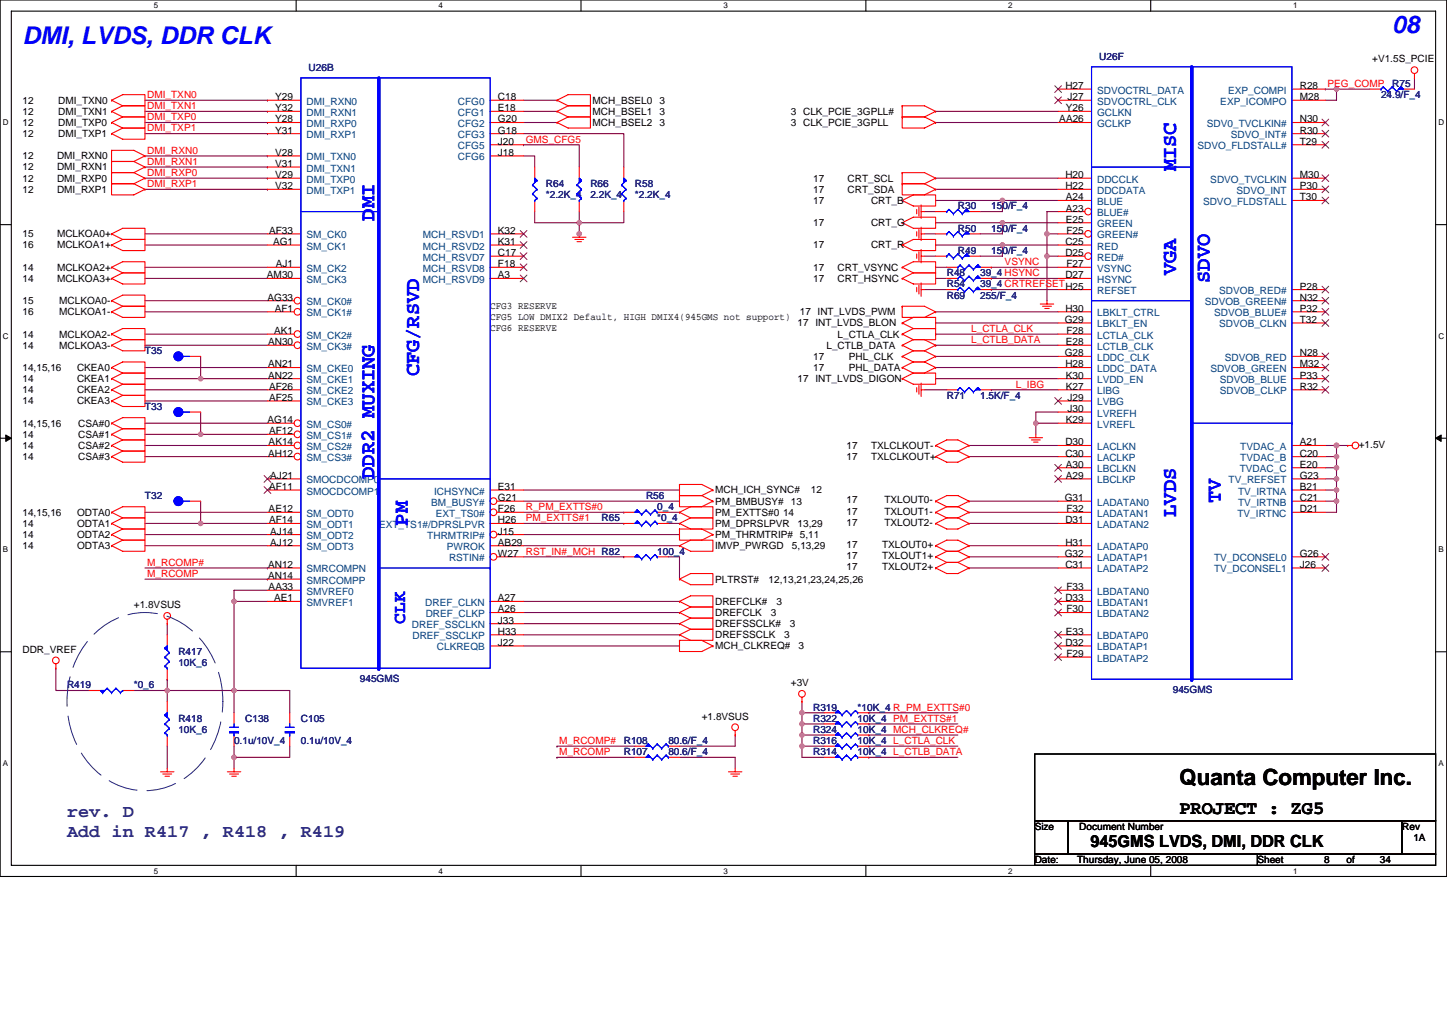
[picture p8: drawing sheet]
<svg xmlns="http://www.w3.org/2000/svg" width="297mm" height="210mm" viewBox="0 0 297 210" stroke-linecap="round" stroke-linejoin="round" font-family="sans-serif">
<defs><g id="words">
<g font-size="5" fill="#00f">
<text x="4.6" y="9.1">DMI, LVDS, DDR CLK</text>
<text x="285.8" y="6.8">08</text>
</g>
<text font-size="4.6" x="242.1" y="161.2">Quanta Computer Inc.</text>
<g font-size="4.3" fill="#00f">
<text x="241.5" y="35.2" transform="rotate(-90 241.5 35.2)">MISC</text>
<text x="76.9" y="45.3" transform="rotate(-90 76.9 45.3)">DMI</text>
<text x="241.5" y="56.5" transform="rotate(-90 241.5 56.5)">VGA</text>
<text x="248.3" y="58.1" transform="rotate(-90 248.3 58.1)">SDVO</text>
<text x="86" y="77.3" transform="rotate(-90 86 77.3)">CFG/RSVD</text>
<text x="76.9" y="98.3" transform="rotate(-90 76.9 98.3)">DDR2 MUXING</text>
<text x="83.7" y="107.9" transform="rotate(-90 83.7 107.9)">PM</text>
<text x="241.5" y="106.1" transform="rotate(-90 241.5 106.1)">LVDS</text>
<text x="250.6" y="103.3" transform="rotate(-90 250.6 103.3)">TV</text>
</g>
<text font-size="3.9" x="242.1" y="167.1">PROJECT : ZG5</text>
<text font-size="3.7" fill="#00f" x="83.1" y="128" transform="rotate(-90 83.1 128)">CLK</text>
<g font-size="3.7" fill="#400080">
<text x="13.8" y="167.6">rev. D</text>
<text x="13.8" y="171.8">Add in R417 , R418 , R419</text>
</g>
<text font-size="3.4" x="223.8" y="173.9">945GMS LVDS, DMI, DDR CLK</text>
<g font-size="2.1" fill="#000080">
<text x="63.4" y="14.6">U26B</text>
<text x="225.7" y="12.4">U26F</text>
<text x="285.8" y="17.8">R75</text>
<text x="283.5" y="20.1">24.9/F_4</text>
<text x="112.1" y="38.4">R64</text>
<text x="112.1" y="40.7">*2.2K_4</text>
<text x="121.2" y="38.4">R66</text>
<text x="121.2" y="40.7">2.2K_4</text>
<text x="130.3" y="38.4">R58</text>
<text x="130.3" y="40.7">*2.2K_4</text>
<text x="196.6" y="47.6">R50</text>
<text x="196.6" y="43">R30</text>
<text x="203.5" y="47.6">150/F_4</text>
<text x="203.5" y="43">150/F_4</text>
<text x="196.6" y="52.1">R49</text>
<text x="203.5" y="52.1">150/F_4</text>
<text x="194.3" y="56.7">R48</text>
<text x="194.3" y="59">R54</text>
<text x="201.2" y="56.7">39_4 HSYNC</text>
<text x="201.2" y="59">39_4 CRTREFSETH25</text>
<text x="194.3" y="61.3">R69</text>
<text x="201.2" y="61.3">255/F_4</text>
<text x="29.8" y="72.7">T35</text>
<text x="194.3" y="81.9">R71</text>
<text x="201.2" y="81.9">1.5K/F_4</text>
<text x="29.8" y="84.1">T33</text>
<text x="29.8" y="102.4">T32</text>
<text x="123.5" y="107">R65</text>
<text x="132.6" y="102.4">R56</text>
<text x="134.9" y="107">*0_4</text>
<text x="134.9" y="104.7">0_4</text>
<text x="134.9" y="113.9">100_4</text>
<text x="36.6" y="134.4">R417</text>
<text x="36.6" y="136.7">10K_6</text>
<text x="13.8" y="141.3">R419</text>
<text x="27.5" y="141.3">*0_6</text>
<text x="73.9" y="139.9">945GMS</text>
<text x="240.8" y="142.2">945GMS</text>
<text x="36.6" y="148.1">R418</text>
<text x="50.3" y="148.1">C138</text>
<text x="61.8" y="148.1">C105</text>
<text x="166.9" y="148.1">R322</text>
<text x="166.9" y="145.9">R319</text>
<text x="176.1" y="148.1">10K_4 PM_EXTTS#1</text>
<text x="176.1" y="145.9">*10K_4 R_PM_EXTTS#0</text>
<text x="36.6" y="150.4">10K_6</text>
<text x="48" y="152.7">0.1u/10V_4</text>
<text x="61.8" y="152.7">0.1u/10V_4</text>
<text x="128.1" y="152.7">R108</text>
<text x="128.1" y="155">R107</text>
<text x="137.2" y="152.7">80.6/F_4</text>
<text x="137.2" y="155">80.6/F_4</text>
<text x="166.9" y="155">R314</text>
<text x="166.9" y="152.7">R316</text>
<text x="166.9" y="150.4">R324</text>
<text x="176.1" y="155">10K_4 L_CTLB_DATA</text>
<text x="176.1" y="152.7">10K_4 L_CTLA_CLK</text>
<text x="176.1" y="150.4">10K_4 MCH_CLKREQ#</text>
</g>
<g font-size="2.1" fill="#f00">
<text x="272.5" y="17.8">PEG_COMP</text>
<text x="30.2" y="20.1">DMI_TXN0</text>
<text x="30.2" y="22.4">DMI_TXN1</text>
<text x="30.2" y="24.7">DMI_TXP0</text>
<text x="30.2" y="27">DMI_TXP1</text>
<text x="107.9" y="29.3">GMS_CFG5</text>
<text x="30.2" y="31.5">DMI_RXN0</text>
<text x="30.2" y="33.8">DMI_RXN1</text>
<text x="30.2" y="36.1">DMI_RXP0</text>
<text x="30.2" y="38.4">DMI_RXP1</text>
<text x="206.2" y="54.4">VSYNC</text>
<text x="199.4" y="68.1">L_CTLA_CLK</text>
<text x="199.4" y="70.4">L_CTLB_DATA</text>
<text x="208.5" y="79.6">L_IBG</text>
<text x="107.9" y="104.7">R_PM_EXTTS#0</text>
<text x="107.9" y="107">PM_EXTTS#1</text>
<text x="107.9" y="113.8">RST_IN#_MCH R82</text>
<text x="30.2" y="116.1">M_RCOMP#</text>
<text x="30.2" y="118.4">M_RCOMP</text>
<text x="114.8" y="152.7">M_RCOMP#</text>
<text x="114.8" y="155">M_RCOMP</text>
</g>
<g font-size="2.1">
<text x="281.7" y="12.8">+V1.5S_PCIE</text>
<text x="4.6" y="21.3">12</text>
<text x="4.6" y="23.6">12</text>
<text x="11.9" y="21.3">DMI_TXN0</text>
<text x="11.9" y="23.6">DMI_TXN1</text>
<text x="56.5" y="20.6">Y29</text>
<text x="56.5" y="22.8">Y32</text>
<text x="102.2" y="20.6">C18</text>
<text x="102.2" y="22.8">E18</text>
<text x="121.7" y="21.3">MCH_BSEL0</text>
<text x="121.7" y="23.6">MCH_BSEL1</text>
<text x="135.4" y="21.3">3</text>
<text x="135.4" y="23.6">3</text>
<text x="162.3" y="23.6">3 CLK_PCIE_3GPLL#</text>
<text x="218.7" y="18.3">H27</text>
<text x="218.8" y="22.8">Y26</text>
<text x="219.2" y="20.6">J27</text>
<text x="266.8" y="18.3">R28</text>
<text x="266.8" y="20.6">M28</text>
<text x="4.6" y="25.8">12</text>
<text x="4.6" y="28.1">12</text>
<text x="11.9" y="25.8">DMI_TXP0</text>
<text x="11.9" y="28.1">DMI_TXP1</text>
<text x="56.5" y="25.1">Y28</text>
<text x="56.5" y="27.4">Y31</text>
<text x="102.2" y="25.1">G20</text>
<text x="102.2" y="29.7">J20</text>
<text x="102.2" y="27.4">G18</text>
<text x="121.7" y="25.8">MCH_BSEL2</text>
<text x="135.4" y="25.8">3</text>
<text x="162.3" y="25.8">3 CLK_PCIE_3GPLL</text>
<text x="217.5" y="25.1">AA26</text>
<text x="266.8" y="29.7">T29</text>
<text x="266.8" y="25.1">N30</text>
<text x="266.8" y="27.4">R30</text>
<text x="4.6" y="32.7">12</text>
<text x="4.6" y="35">12</text>
<text x="11.7" y="32.7">DMI_RXN0</text>
<text x="11.7" y="35">DMI_RXN1</text>
<text x="56.5" y="32">V28</text>
<text x="56.5" y="34.3">V31</text>
<text x="102.2" y="32">J18</text>
<text x="4.6" y="37.3">12</text>
<text x="4.6" y="39.6">12</text>
<text x="11.7" y="37.3">DMI_RXP0</text>
<text x="11.7" y="39.6">DMI_RXP1</text>
<text x="56.5" y="36.6">V29</text>
<text x="56.5" y="38.9">V32</text>
<text x="166.9" y="41.8">17</text>
<text x="166.9" y="37.3">17</text>
<text x="166.9" y="39.6">17</text>
<text x="174" y="37.3">CRT_SCL</text>
<text x="174" y="39.6">CRT_SDA</text>
<text x="178.8" y="41.8">CRT_B</text>
<text x="218.7" y="36.6">H20</text>
<text x="218.7" y="38.9">H22</text>
<text x="218.8" y="41.1">A24</text>
<text x="266.8" y="38.9">P30</text>
<text x="266.8" y="41.1">T30</text>
<text x="266.8" y="36.6">M30</text>
<text x="55.3" y="48">AF33</text>
<text x="102.2" y="48">K32</text>
<text x="166.9" y="46.4">17</text>
<text x="178.8" y="46.4">CRT_G</text>
<text x="218.8" y="43.4">A23</text>
<text x="218.8" y="45.7">E25</text>
<text x="218.9" y="48">F25</text>
<text x="4.6" y="48.7">15</text>
<text x="4.6" y="51">16</text>
<text x="11.7" y="48.7">MCLKOA0+</text>
<text x="11.7" y="51">MCLKOA1+</text>
<text x="56.1" y="50.3">AG1</text>
<text x="102.2" y="52.6">C17</text>
<text x="102.2" y="50.3">K31</text>
<text x="166.9" y="51">17</text>
<text x="178.8" y="51">CRT_R</text>
<text x="218.7" y="50.3">C25</text>
<text x="218.7" y="52.6">D25</text>
<text x="4.6" y="55.6">14</text>
<text x="4.6" y="57.8">14</text>
<text x="11.7" y="55.6">MCLKOA2+</text>
<text x="11.7" y="57.8">MCLKOA3+</text>
<text x="54.8" y="57.1">AM30</text>
<text x="56.6" y="54.9">AJ1</text>
<text x="102.2" y="54.9">F18</text>
<text x="102.2" y="57.1">A3</text>
<text x="166.9" y="55.6">17</text>
<text x="166.9" y="57.8">17</text>
<text x="171.9" y="55.6">CRT_VSYNC</text>
<text x="171.9" y="57.8">CRT_HSYNC</text>
<text x="218.7" y="57.1">D27</text>
<text x="218.9" y="54.9">F27</text>
<text x="266.8" y="59.4">P28</text>
<text x="4.6" y="62.4">15</text>
<text x="4.6" y="64.7">16</text>
<text x="12.2" y="62.4">MCLKOA0-</text>
<text x="12.2" y="64.7">MCLKOA1-</text>
<text x="54.9" y="61.7">AG33</text>
<text x="56.4" y="64">AF1</text>
<text x="100.6" y="63.4">CFG3 RESERVE</text>
<text x="100.6" y="65.6">CFG5 LOW DMIX2 Default, HIGH DMIX4(945GMS not support)</text>
<text x="164.2" y="64.7">17 INT_LVDS_PWM</text>
<text x="218.7" y="64">H30</text>
<text x="266.8" y="61.7">N32</text>
<text x="266.8" y="64">P32</text>
<text x="4.6" y="69.3">14</text>
<text x="4.6" y="71.6">14</text>
<text x="12.2" y="69.3">MCLKOA2-</text>
<text x="12.2" y="71.6">MCLKOA3-</text>
<text x="55" y="70.9">AN30</text>
<text x="56.3" y="68.6">AK1</text>
<text x="100.6" y="67.9">CFG6 RESERVE</text>
<text x="163.7" y="67">17 INT_LVDS_BLON</text>
<text x="169.7" y="71.6">L_CTLB_DATA</text>
<text x="171.9" y="69.3">L_CTLA_CLK</text>
<text x="218.6" y="66.3">G29</text>
<text x="218.8" y="70.9">E28</text>
<text x="218.9" y="68.6">F28</text>
<text x="266.8" y="66.3">T32</text>
<text x="4.6" y="76.1">14,15,16</text>
<text x="15.8" y="76.1">CKEA0</text>
<text x="55" y="75.4">AN21</text>
<text x="55" y="77.7">AN22</text>
<text x="166.9" y="73.9">17</text>
<text x="166.9" y="76.1">17</text>
<text x="174.2" y="73.9">PHL_CLK</text>
<text x="174.2" y="76.1">PHL_DATA</text>
<text x="218.6" y="73.1">G28</text>
<text x="218.7" y="75.4">H28</text>
<text x="218.8" y="77.7">K30</text>
<text x="266.8" y="73.1">N28</text>
<text x="266.8" y="75.4">M32</text>
<text x="266.8" y="77.7">P33</text>
<text x="4.6" y="78.4">14</text>
<text x="4.6" y="80.7">14</text>
<text x="4.6" y="83">14</text>
<text x="15.8" y="78.4">CKEA1</text>
<text x="15.8" y="80.7">CKEA2</text>
<text x="15.8" y="83">CKEA3</text>
<text x="55.3" y="80">AF26</text>
<text x="55.3" y="82.3">AF25</text>
<text x="163.7" y="78.4">17 INT_LVDS_DIGON</text>
<text x="218.8" y="80">K27</text>
<text x="219.2" y="82.3">J29</text>
<text x="266.8" y="80">R32</text>
<text x="4.6" y="87.6">14,15,16</text>
<text x="4.6" y="89.9">14</text>
<text x="16" y="87.6">CSA#0</text>
<text x="16" y="89.9">CSA#1</text>
<text x="54.9" y="86.9">AG14</text>
<text x="55.3" y="89.1">AF12</text>
<text x="218.8" y="86.9">K29</text>
<text x="219.2" y="84.6">J30</text>
<text x="4.6" y="92.1">14</text>
<text x="4.6" y="94.4">14</text>
<text x="16" y="92.1">CSA#2</text>
<text x="16" y="94.4">CSA#3</text>
<text x="55" y="93.7">AH12</text>
<text x="55.1" y="91.4">AK14</text>
<text x="173.8" y="92.1">17</text>
<text x="173.8" y="94.4">17</text>
<text x="178.8" y="92.1">TXLCLKOUT-</text>
<text x="178.8" y="94.4">TXLCLKOUT+</text>
<text x="218.7" y="91.4">D30</text>
<text x="218.7" y="93.7">C30</text>
<text x="266.8" y="91.4">A21</text>
<text x="266.8" y="93.7">C20</text>
<text x="278.9" y="91.9">+1.5V</text>
<text x="55.3" y="100.6">AF11</text>
<text x="55.5" y="98.3">AJ21</text>
<text x="102.2" y="100.6">E31</text>
<text x="146.8" y="101.3">MCH_ICH_SYNC#</text>
<text x="166.5" y="101.3">12</text>
<text x="218.8" y="96">A30</text>
<text x="218.8" y="98.3">A29</text>
<text x="266.8" y="96">E20</text>
<text x="266.8" y="98.3">G23</text>
<text x="266.8" y="100.6">B21</text>
<text x="4.6" y="105.9">14,15,16</text>
<text x="15.8" y="105.9">ODTA0</text>
<text x="55.1" y="105.1">AE12</text>
<text x="55.3" y="107.4">AF14</text>
<text x="102.2" y="105.1">F26</text>
<text x="102.2" y="102.9">G21</text>
<text x="102.2" y="107.4">H26</text>
<text x="146.8" y="105.9">PM_EXTTS#0 14</text>
<text x="146.8" y="103.6">PM_BMBUSY#</text>
<text x="162.3" y="103.6">13</text>
<text x="173.8" y="105.6">17</text>
<text x="173.8" y="107.9">17</text>
<text x="173.8" y="103.3">17</text>
<text x="181.5" y="105.6">TXLOUT1-</text>
<text x="181.5" y="107.9">TXLOUT2-</text>
<text x="181.5" y="103.3">TXLOUT0-</text>
<text x="218.6" y="102.9">G31</text>
<text x="218.7" y="107.4">D31</text>
<text x="218.9" y="105.1">F32</text>
<text x="266.8" y="102.9">C21</text>
<text x="266.8" y="105.1">D21</text>
<text x="4.6" y="110.4">14</text>
<text x="4.6" y="112.7">14</text>
<text x="4.6" y="108.1">14</text>
<text x="15.8" y="110.4">ODTA2</text>
<text x="15.8" y="112.7">ODTA3</text>
<text x="15.8" y="108.1">ODTA1</text>
<text x="55.5" y="109.7">AJ14</text>
<text x="55.5" y="112">AJ12</text>
<text x="102.2" y="109.7">J15</text>
<text x="102.2" y="112">AB29</text>
<text x="146.8" y="108.1">PM_DPRSLPVR</text>
<text x="146.8" y="112.7">IMVP_PWRGD</text>
<text x="146.8" y="110.4">PM_THRMTRIP# 5,11</text>
<text x="162.6" y="112.7">5,13,29</text>
<text x="163.7" y="108.1">13,29</text>
<text x="173.8" y="112.5">17</text>
<text x="181.1" y="112.5">TXLOUT0+</text>
<text x="218.7" y="112">H31</text>
<text x="55" y="116.6">AN12</text>
<text x="55" y="118.9">AN14</text>
<text x="102.2" y="114.3">W27</text>
<text x="146.8" y="119.6">PLTRST#</text>
<text x="157.8" y="119.6">12,13,21,23,24,25,26</text>
<text x="173.8" y="114.8">17</text>
<text x="173.8" y="117.1">17</text>
<text x="181.1" y="114.8">TXLOUT1+</text>
<text x="181.1" y="117.1">TXLOUT2+</text>
<text x="218.6" y="114.3">G32</text>
<text x="218.7" y="116.6">C31</text>
<text x="266.8" y="114.3">G26</text>
<text x="266.8" y="116.6">J26</text>
<text x="27.5" y="124.8">+1.8VSUS</text>
<text x="55.1" y="121.1">AA33</text>
<text x="56.3" y="123.4">AE1</text>
<text x="102.2" y="123.4">A27</text>
<text x="102.2" y="125.7">A26</text>
<text x="146.8" y="124.1">DREFCLK#</text>
<text x="159.4" y="124.1">3</text>
<text x="218.7" y="123.4">D33</text>
<text x="218.9" y="121.1">F33</text>
<text x="218.9" y="125.7">F30</text>
<text x="102.2" y="130.3">H33</text>
<text x="102.2" y="128">J33</text>
<text x="146.8" y="126.4">DREFCLK</text>
<text x="146.8" y="128.7">DREFSSCLK#</text>
<text x="146.8" y="131">DREFSSCLK</text>
<text x="158.2" y="126.4">3</text>
<text x="161" y="131">3</text>
<text x="162.1" y="128.7">3</text>
<text x="218.8" y="130.3">E33</text>
<text x="4.6" y="134">DDR_VREF</text>
<text x="102.2" y="132.6">J22</text>
<text x="146.8" y="133.3">MCH_CLKREQ#</text>
<text x="163.9" y="133.3">3</text>
<text x="218.7" y="132.6">D32</text>
<text x="218.9" y="134.9">F29</text>
<text x="162.3" y="140.8">+3V</text>
<text x="144.1" y="147.7">+1.8VSUS</text>
<text x="212.4" y="170.3">Size</text>
<text x="221.5" y="170.3">Document Number</text>
<text x="287.8" y="170.3">Rev</text>
<text x="290.1" y="172.6">1A</text>
<text x="212.4" y="177.2">Date:</text>
<text x="221.1" y="177.2">Thursday, June 05, 2008</text>
<text x="258.1" y="177.2">Sheet</text>
<text x="271.8" y="177.2">8</text>
<text x="276.4" y="177.2">of</text>
<text x="283.3" y="177.2">34</text>
</g>
<g font-size="2.1" fill="#004080">
<text x="62.9" y="21.5">DMI_RXN0</text>
<text x="62.9" y="23.8">DMI_RXN1</text>
<text x="94" y="21.5">CFG0</text>
<text x="94" y="23.8">CFG1</text>
<text x="225.2" y="21.5">SDVOCTRL_CLK</text>
<text x="225.2" y="23.8">GCLKN</text>
<text x="225.2" y="19.2">SDVOCTRL_DATA</text>
<text x="250.5" y="21.5">EXP_ICOMPO</text>
<text x="252.1" y="19.2">EXP_COMPI</text>
<text x="62.9" y="26.1">DMI_RXP0</text>
<text x="62.9" y="28.4">DMI_RXP1</text>
<text x="94" y="26.1">CFG2</text>
<text x="94" y="28.4">CFG3</text>
<text x="225.2" y="26.1">GCLKP</text>
<text x="247.8" y="26.1">SDV0_TVCLKIN#</text>
<text x="252.7" y="28.4">SDVO_INT#</text>
<text x="62.9" y="32.9">DMI_TXN0</text>
<text x="62.9" y="35.2">DMI_TXN1</text>
<text x="94" y="30.6">CFG5</text>
<text x="94" y="32.9">CFG6</text>
<text x="245.8" y="30.6">SDVO_FLDSTALL#</text>
<text x="62.9" y="37.5">DMI_TXP0</text>
<text x="62.9" y="39.8">DMI_TXP1</text>
<text x="225.2" y="37.5">DDCCLK</text>
<text x="225.2" y="39.8">DDCDATA</text>
<text x="248.5" y="37.5">SDVO_TVCLKIN</text>
<text x="253.8" y="39.8">SDVO_INT</text>
<text x="225.2" y="42.1">BLUE</text>
<text x="225.2" y="44.4">BLUE#</text>
<text x="225.2" y="46.6">GREEN</text>
<text x="247" y="42.1">SDVO_FLDSTALL</text>
<text x="62.9" y="48.9">SM_CK0</text>
<text x="62.9" y="51.2">SM_CK1</text>
<text x="86.8" y="53.5">MCH_RSVD7</text>
<text x="86.8" y="48.9">MCH_RSVD1</text>
<text x="86.8" y="51.2">MCH_RSVD2</text>
<text x="225.2" y="48.9">GREEN#</text>
<text x="225.2" y="51.2">RED</text>
<text x="225.2" y="53.5">RED#</text>
<text x="62.9" y="55.8">SM_CK2</text>
<text x="62.9" y="58.1">SM_CK3</text>
<text x="86.8" y="55.8">MCH_RSVD8</text>
<text x="86.8" y="58.1">MCH_RSVD9</text>
<text x="225.2" y="55.8">VSYNC</text>
<text x="225.2" y="58.1">HSYNC</text>
<text x="62.9" y="62.6">SM_CK0#</text>
<text x="62.9" y="64.9">SM_CK1#</text>
<text x="225.2" y="60.4">REFSET</text>
<text x="225.2" y="64.9">LBKLT_CTRL</text>
<text x="247.3" y="62.6">SDVOB_GREEN#</text>
<text x="249.3" y="64.9">SDVOB_BLUE#</text>
<text x="250.3" y="60.4">SDVOB_RED#</text>
<text x="62.9" y="69.5">SM_CK2#</text>
<text x="62.9" y="71.8">SM_CK3#</text>
<text x="225.2" y="67.2">LBKLT_EN</text>
<text x="225.2" y="69.5">LCTLA_CLK</text>
<text x="225.2" y="71.8">LCTLB_CLK</text>
<text x="250.3" y="67.2">SDVOB_CLKN</text>
<text x="62.9" y="76.4">SM_CKE0</text>
<text x="225.2" y="74.1">LDDC_CLK</text>
<text x="225.2" y="76.4">LDDC_DATA</text>
<text x="248.5" y="76.4">SDVOB_GREEN</text>
<text x="251.4" y="74.1">SDVOB_RED</text>
<text x="62.9" y="78.6">SM_CKE1</text>
<text x="62.9" y="80.9">SM_CKE2</text>
<text x="62.9" y="83.2">SM_CKE3</text>
<text x="225.2" y="78.6">LVDD_EN</text>
<text x="225.2" y="80.9">LIBG</text>
<text x="225.2" y="83.2">LVBG</text>
<text x="250.4" y="78.6">SDVOB_BLUE</text>
<text x="250.4" y="80.9">SDVOB_CLKP</text>
<text x="62.9" y="87.8">SM_CS0#</text>
<text x="225.2" y="85.5">LVREFH</text>
<text x="225.2" y="87.8">LVREFL</text>
<text x="62.9" y="90.1">SM_CS1#</text>
<text x="62.9" y="92.4">SM_CS2#</text>
<text x="62.9" y="94.6">SM_CS3#</text>
<text x="225.2" y="92.4">LACLKN</text>
<text x="225.2" y="94.6">LACLKP</text>
<text x="254.6" y="92.4">TVDAC_A</text>
<text x="254.6" y="94.6">TVDAC_B</text>
<text x="62.9" y="99.2">SMOCDCOMP0</text>
<text x="62.9" y="101.5">SMOCDCOMP1</text>
<text x="89.1" y="101.5">ICHSYNC#</text>
<text x="225.2" y="96.9">LBCLKN</text>
<text x="225.2" y="99.2">LBCLKP</text>
<text x="252.2" y="99.2">TV_REFSET</text>
<text x="254.1" y="101.5">TV_IRTNA</text>
<text x="254.5" y="96.9">TVDAC_C</text>
<text x="62.9" y="106.1">SM_ODT0</text>
<text x="88.5" y="103.8">BM_BUSY#</text>
<text x="89.4" y="106.1">EXT_TS0#</text>
<text x="225.2" y="103.8">LADATAN0</text>
<text x="225.2" y="106.1">LADATAN1</text>
<text x="254" y="106.1">TV_IRTNC</text>
<text x="254.1" y="103.8">TV_IRTNB</text>
<text x="62.9" y="108.4">SM_ODT1</text>
<text x="62.9" y="110.6">SM_ODT2</text>
<text x="62.9" y="112.9">SM_ODT3</text>
<text x="77.8" y="108.4">EXT_TS1#/DPRSLPVR</text>
<text x="87.7" y="110.6">THRMTRIP#</text>
<text x="91.7" y="112.9">PWROK</text>
<text x="225.2" y="108.4">LADATAN2</text>
<text x="225.2" y="112.9">LADATAP0</text>
<text x="62.9" y="117.5">SMRCOMPN</text>
<text x="62.9" y="119.8">SMRCOMPP</text>
<text x="92.2" y="115.2">RSTIN#</text>
<text x="225.2" y="115.2">LADATAP1</text>
<text x="225.2" y="117.5">LADATAP2</text>
<text x="249.2" y="115.2">TV_DCONSEL0</text>
<text x="249.2" y="117.5">TV_DCONSEL1</text>
<text x="62.9" y="122.1">SMVREF0</text>
<text x="62.9" y="124.4">SMVREF1</text>
<text x="87.3" y="124.4">DREF_CLKN</text>
<text x="225.2" y="122.1">LBDATAN0</text>
<text x="225.2" y="124.4">LBDATAN1</text>
<text x="84.5" y="128.9">DREF_SSCLKN</text>
<text x="84.7" y="131.2">DREF_SSCLKP</text>
<text x="87.4" y="126.7">DREF_CLKP</text>
<text x="225.2" y="126.7">LBDATAN2</text>
<text x="225.2" y="131.2">LBDATAP0</text>
<text x="89.7" y="133.5">CLKREQB</text>
<text x="225.2" y="133.5">LBDATAP1</text>
<text x="225.2" y="135.8">LBDATAP2</text>
</g>
<g font-size="1.6">
<text x="31.6" y="1.7">5</text>
<text x="90" y="1.7">4</text>
<text x="148.5" y="1.7">3</text>
<text x="207" y="1.7">2</text>
<text x="265.4" y="1.7">1</text>
<text x=".6" y="25.7">D</text>
<text x="295.3" y="25.7">D</text>
<text x=".6" y="69.5">C</text>
<text x="295.3" y="69.5">C</text>
<text x=".6" y="113.3">B</text>
<text x="295.3" y="113.3">B</text>
<text x=".6" y="157.2">A</text>
<text x="295.3" y="157.2">A</text>
<text x="31.6" y="179.3">5</text>
<text x="90" y="179.3">4</text>
<text x="148.5" y="179.3">3</text>
<text x="207" y="179.3">2</text>
<text x="265.4" y="179.3">1</text>
</g>
</g></defs>
<path d="M0 0h297v179.9h-297zM2.3 2.3h292.4v175.3h-292.4z" fill="none" stroke="#000" stroke-width=".22"/>
<g fill="#fff">
<path d="M31.6 .2h.9v1.9h-.9z"/>
<path d="M31.6 177.9h.9v1.8h-.9z"/>
</g>
<path d="M60.8 0v2.3M60.8 177.6v2.3" fill="none" stroke="#000" stroke-width=".22"/>
<g fill="#fff">
<path d="M90 .2h.9v1.9h-.9z"/>
<path d="M90 177.9h.9v1.8h-.9z"/>
</g>
<path d="M119.3 0v2.3M119.3 177.6v2.3" fill="none" stroke="#000" stroke-width=".22"/>
<g fill="#fff">
<path d="M148.5 .2h.9v1.9h-.9z"/>
<path d="M148.5 177.9h.9v1.8h-.9z"/>
</g>
<path d="M177.7 0v2.3M177.7 177.6v2.3" fill="none" stroke="#000" stroke-width=".22"/>
<g fill="#fff">
<path d="M207 .2h.9v1.9h-.9z"/>
<path d="M207 177.9h.9v1.8h-.9z"/>
</g>
<path d="M236.2 0v2.3M236.2 177.6v2.3" fill="none" stroke="#000" stroke-width=".22"/>
<g fill="#fff">
<path d="M265.4 .2h1v1.9h-1z"/>
<path d="M265.4 177.9h1v1.8h-1z"/>
<path d="M.6 24.2h1.2v1.8h-1.2z"/>
<path d="M295.3 24.2h1.2v1.8h-1.2z"/>
<path d="M.6 68h1.2v1.8h-1.2z"/>
<path d="M295.3 68h1.2v1.8h-1.2z"/>
</g>
<path d="M0 46.1h2.3M294.7 46.1h2.3" fill="none" stroke="#000" stroke-width=".22"/>
<g fill="#fff">
<path d="M.6 111.9h1.1v1.8h-1.1z"/>
<path d="M295.3 111.9h1.1v1.8h-1.1z"/>
</g>
<path d="M0 89.9h2.3M294.7 89.9h2.3" fill="none" stroke="#000" stroke-width=".22"/>
<path d="M1.2 89.3l1.1 .6-1.1 .7zM294.7 89.9l1.1-.6v1.3z" fill="#000" stroke="#000" stroke-width=".21"/>
<g fill="#fff">
<path d="M.6 155.7h1.1v1.8h-1.1z"/>
<path d="M295.3 155.7h1.1v1.8h-1.1z"/>
</g>
<path d="M0 133.8h2.3M294.7 133.8h2.3M212.4 154.8h82.3v13.7h-82.3zM212.4 175.3h45.7v2.3h-45.7zM212.4 168.5h6.9v6.8h-6.9zM219.3 168.5h68.5v6.8h-68.5zM258.1 175.3h36.6v2.3h-36.6zM287.8 168.5h6.9v6.8h-6.9z" fill="none" stroke="#000" stroke-width=".22"/>
<g fill="none" stroke="#800040" stroke-width=".22">
<path d="M272.1 18.3h.1M272.1 18.3h9.1M274.4 18.3v2.3h-2.3M274.4 18.3h.1M290.4 16v2.3M29.8 20.6h25.1M29.8 22.9h25.1M29.8 25.1h25.1M29.8 27.4h25.1M29.8 32h25.1M29.8 34.3h25.1M29.8 36.6h25.1"/>
<path d="M29.8 38.9h25.1M54.9 20.6h.1M54.9 22.9h.1M54.9 25.1h.1M54.9 27.4h.1M54.9 32h.1M54.9 34.3h.1M54.9 36.6h.1M54.9 38.9h.1M107.5 20.6h6.8M107.5 22.9h6.8M107.5 25.1h6.8"/>
<path d="M107.5 32h2.3v2.3M107.5 29.7h11.4v4.6M107.5 29.7h.1M107.5 27.4h20.6v6.9M192.1 22.9h25.1M192.1 25.1h25.1M192.1 36.6h25.1M192.1 38.9h25.1M29.8 48h25.1M29.8 50.3h25.1M29.8 54.9h25.1M29.8 57.1h25.1"/>
<path d="M109.8 43.4v2.3h9.1v2.3M118.9 45.7h.1M118.9 43.4v2.3M118.9 48h.1M128.1 43.4v2.3h-9.2M189.8 43.4h2.3M189.8 48h2.3M189.8 52.6h2.3M189.8 59.4h4.5M192.1 41.1h13.7M192.1 45.7h13.7v2.3h-4.6M192.1 50.3h13.7v2.3h-4.6"/>
<path d="M192.1 54.9h2.2M192.1 57.1h2.2M203.5 54.9h.1M203.5 57.1h.1M203.5 59.4h.1M203.5 54.9h13.7M203.5 57.1h13.7M203.5 59.4h13.7M205.8 41.1h.1M205.8 45.7h.1M205.8 50.3h.1M205.8 41.1v2.3h-4.6"/>
<path d="M205.8 41.1h11.4M205.8 45.7h11.4M205.8 50.3h11.4M214.9 48h2.3M214.9 52.6h.1M214.9 52.6h2.3M214.9 48h.1M214.9 48v13.7M217.2 43.4h-2.3v4.6M29.8 61.7h25.1M29.8 64h25.1M29.8 75.4h25.1"/>
<path d="M29.8 68.6h25.1M29.8 70.9h25.1M29.8 77.7h11.4M41.2 77.7h.1M41.2 73.2v4.5h13.7M192.1 64h25.1M192.1 66.3h25.1M192.1 68.6h.1M192.1 70.9h.1M192.1 73.2h25.1M192.1 75.4h25.1M192.1 77.7h25.1"/>
<path d="M192.1 68.6h25.1M192.1 70.9h25.1M29.8 86.9h25.1M29.8 80h25.1M29.8 82.3h25.1M29.8 91.4h25.1M29.8 93.7h25.1M29.8 89.2h11.4M41.2 89.2h.1M41.2 84.6v4.6h13.7M189.8 80h4.5M198.9 91.4h18.3"/>
<path d="M198.9 93.7h18.3M203.5 80h.1M203.5 80h13.7M212.6 86.9h.1M212.6 86.9h4.6M212.6 86.9v2.3M217.2 84.6h-4.6v2.3M272.1 96h2.3M272.1 98.3h2.3M272.1 93.7h2.3M272.1 91.4h2.3M274.4 91.4h.1"/>
<path d="M274.4 91.4v13.8h-2.3M274.4 93.7h.1M274.4 96h.1M274.4 98.3h.1M274.4 91.4h2.2M29.8 105.2h25.1M29.8 109.7h25.1M29.8 112h25.1M29.8 116.6h25.1M29.8 118.9h25.1M29.8 107.4h11.4M41.2 107.4h.1"/>
<path d="M41.2 102.9v4.5h13.7M54.9 116.6h.1M54.9 118.9h.1M107.5 100.6h32M107.5 102.9h32M107.5 109.7h32M107.5 112h32M107.5 105.2h20.6M107.5 107.4h20.6M107.5 114.3h20.6M128.1 105.2h.1M128.1 107.4h.1"/>
<path d="M128.1 114.3h.1M137.2 105.2h2.3M137.2 107.4h2.3M137.2 114.3h2.3v4.6M198.9 102.9h18.3M198.9 105.2h18.3M198.9 107.4h18.3M198.9 112h18.3M198.9 114.3h18.3M198.9 116.6h18.3M272.1 100.6h2.3M272.1 102.9h2.3"/>
<path d="M274.4 102.9h.1M274.4 100.6h.1M11.5 137.2v4.5h6.8M34.3 128v2.3M34.3 139.4v4.6M34.3 139.4h.1M48 123.4h6.9M48 123.4h.1M48 123.4v18.3M54.9 121.2h-6.9v2.2M107.5 128h32M107.5 123.4h32"/>
<path d="M107.5 125.7h32M107.5 132.6h32M107.5 130.3h32M27.5 141.7h32v4.6M34.3 153.2v4.5M48 141.7h.1M48 141.7v4.6M48 155.4h.1M48 153.2v2.2M48 155.4v2.3M59.5 153.2v2.2h-11.5M114.3 153.2h.1"/>
<path d="M114.3 155.4h.1M114.3 153.2h16M114.3 155.4h16M139.5 155.4h11.4v2.3M150.9 150.9v2.3h-11.4M164.6 150.9h4.6M164.6 153.2h4.6M164.6 146.3h4.6M164.6 144v2.3M164.6 150.9h.1M164.6 148.6h.1M164.6 146.3h.1"/>
<path d="M164.6 148.6h4.6M164.6 146.3v9.1h4.6M164.6 153.2h.1M178.3 150.9h.1M178.3 153.2h.1M178.3 146.3h.1M178.3 148.6h.1M178.3 155.4h.1M178.3 150.9h18.3M178.3 153.2h18.3M178.3 146.3h18.3M178.3 155.4h18.3"/>
<path d="M178.3 148.6h18.3"/>
</g>
<g fill="#f0f" stroke="#f0f" stroke-width=".22">
<circle cx="41.2" cy="77.7" r=".45"/>
<circle cx="41.2" cy="89.1" r=".45"/>
<circle cx="48" cy="141.7" r=".45"/>
<circle cx="48" cy="155.4" r=".45"/>
<circle cx="48" cy="123.4" r=".45"/>
<circle cx="118.9" cy="45.7" r=".45"/>
<circle cx="118.9" cy="48" r=".45"/>
<circle cx="205.8" cy="41.1" r=".45"/>
<circle cx="205.8" cy="45.7" r=".45"/>
<circle cx="205.8" cy="50.3" r=".45"/>
<circle cx="214.9" cy="52.6" r=".45"/>
<circle cx="214.9" cy="48" r=".45"/>
<circle cx="212.6" cy="86.9" r=".45"/>
<circle cx="274.4" cy="18.3" r=".45"/>
<circle cx="274.4" cy="91.4" r=".45"/>
<circle cx="274.4" cy="93.7" r=".45"/>
<circle cx="274.4" cy="96" r=".45"/>
<circle cx="274.4" cy="98.3" r=".45"/>
<circle cx="274.4" cy="102.9" r=".45"/>
<circle cx="274.4" cy="100.6" r=".45"/>
<circle cx="164.6" cy="150.9" r=".45"/>
<circle cx="164.6" cy="148.6" r=".45"/>
<circle cx="164.6" cy="146.3" r=".45"/>
<circle cx="164.6" cy="153.2" r=".45"/>
<circle cx="41.2" cy="107.4" r=".45"/>
<circle cx="34.3" cy="141.7" r=".45"/>
</g>
<g fill="none" stroke="#f00" stroke-width=".22">
<path d="M217.2 18.3h6.9M290.4 16h.1M290.4 15.1v.9M22.9 20.6l2.3-1.2h4.6v2.3h-4.6M22.9 20.6h.1M22.9 22.9h.1M22.9 25.1h.1M22.9 27.4h.1M22.9 30.9h4.6l2.3 1.1M22.9 30.9v2.2h4.6M22.9 30.9h.1M22.9 33.1h4.6"/>
<path d="M22.9 33.1v2.3h4.6M22.9 33.1h.1M22.9 35.4h4.6M22.9 35.4v2.3h4.6M22.9 35.4h.1M22.9 37.7h4.6M22.9 37.7v2.3h4.6l2.3-1.1M22.9 37.7h.1M22.9 20.6l2.3 1.1M22.9 22.9l2.3 1.1M22.9 25.1l2.3 1.2M25.2 21.7h4.6v2.3h-4.6"/>
<path d="M25.2 24h4.6v2.3h-4.6M25.2 26.3h4.6v2.3h-4.6l-2.3-1.2M25.2 21.7l-2.3 1.2M25.2 24l-2.3 1.1M25.2 26.3l-2.3 1.1M27.5 33.1l2.3 1.2M27.5 35.4l2.3 1.2M27.5 37.7l2.3 1.2M29.8 32h.1M29.8 34.3h.1M29.8 36.6h.1M29.8 38.9h.1"/>
<path d="M29.8 32l-2.3 1.1M29.8 34.3l-2.3 1.1M29.8 36.6l-2.3 1.1M114.3 20.6l2.3-1.2h4.6v2.3h-4.6M114.3 20.6h.1M114.3 22.9h.1M114.3 25.1h.1M114.3 20.6l2.3 1.1M114.3 22.9l2.3 1.1M116.6 21.7h4.6v2.3h-4.6M116.6 24h4.6v2.3h-4.6l-2.3-1.2M116.6 21.7l-2.3 1.2"/>
<path d="M116.6 24l-2.3 1.1M128.1 34.3v2.3M185.2 21.7h4.6l2.3 1.2M185.2 21.7v2.3h4.6M185.2 21.7h.1M185.2 24h4.6M185.2 24v2.3h4.6l2.3-1.2M185.2 24h.1M185.2 35.4h4.6l2.3 1.2M185.2 35.4v2.3h4.6M185.2 35.4h.1M185.2 37.7h4.6"/>
<path d="M185.2 37.7v2.3h4.6l2.3-1.1M185.2 37.7h.1M189.8 24l2.3 1.1M189.8 37.7l2.3 1.2M192.1 22.9h.1M192.1 25.1h.1M192.1 36.6h.1M192.1 38.9h.1M192.1 22.9l-2.3 1.1M192.1 36.6l-2.3 1.1M217.2 20.6h6.9M217.2 22.9h6.9"/>
<path d="M217.2 25.1h6.9M217.2 36.6h6.9M217.2 38.9h6.9M22.9 54.9l2.3-1.2h4.6v2.3h-4.6M22.9 54.9h.1M22.9 48l2.3-1.1h4.6v2.2h-4.6M22.9 48h.1M22.9 57.1h.1M22.9 50.3h.1M22.9 54.9l2.3 1.1M22.9 48l2.3 1.1M25.2 56h4.6v2.3h-4.6l-2.3-1.2"/>
<path d="M25.2 49.1h4.6v2.3h-4.6l-2.3-1.1M25.2 56l-2.3 1.1M25.2 49.1l-2.3 1.2M117.5 48.7h2.8M118 49.1h1.8M118.5 49.6h.9M118.9 48v.7M128.1 41.1v2.3M185.2 41.1l2.3-1.1h4.6v2.3h-4.6zM185.2 41.1h.1M185.2 45.7l2.3-1.1h4.6v2.3h-4.6zM185.2 45.7h.1"/>
<path d="M185.2 50.3l2.3-1.2h4.6v2.3h-4.6zM185.2 50.3h.1M185.2 54.9l2.3-1.2h4.6v2.3h-4.6M185.2 54.9h.1M185.2 57.1h.1M185.2 54.9l2.3 1.1M187.5 56h4.6v2.3h-4.6l-2.3-1.2M187.5 56l-2.3 1.1M188.2 43v.9M188.2 47.6v.9M188.2 52.1v.9M188.2 59v.9"/>
<path d="M188.6 42.5v1.8M188.6 47.1v1.8M188.6 51.7v1.8M188.6 58.5v1.8M189.1 43.4h.7M189.1 42.1v2.7M189.1 48h.7M189.1 46.6v2.8M189.1 52.6h.7M189.1 51.2v2.8M189.1 59.4h.7M189.1 58.1v2.7"/>
<path d="M217.2 41.1h6.9M22.9 68.6l2.3-1.2h4.6v2.3h-4.6M22.9 68.6h.1M22.9 61.7l2.3-1.1h4.6v2.3h-4.6M22.9 61.7h.1M22.9 70.9h.1M22.9 64h.1M22.9 75.4l2.3-1.1h4.6v2.3h-4.6M22.9 75.4h.1M22.9 77.7h.1M22.9 68.6l2.3 1.1M22.9 61.7l2.3 1.2"/>
<path d="M22.9 75.4l2.3 1.2M22.9 77.7l2.3 1.2M25.2 69.7h4.6v2.3h-4.6l-2.3-1.1M25.2 62.9h4.6v2.3h-4.6l-2.3-1.2M25.2 76.6h4.6v2.3h-4.6M25.2 78.9h4.6v2.3h-4.6M25.2 69.7l-2.3 1.2M25.2 62.9l-2.3 1.1M25.2 76.6l-2.3 1.1M25.2 78.9l-2.3 1.1M185.2 66.3l2.3-1.1h4.6v2.2h-4.6M185.2 66.3h.1"/>
<path d="M185.2 68.6h.1M185.2 70.9h.1M185.2 77.7h.1M185.2 62.9h4.6l2.3 1.1M185.2 62.9v2.3h4.6l2.3-1.2M185.2 62.9h.1M185.2 73.2h.1M185.2 75.4h.1M185.2 66.3l2.3 1.1M185.2 68.6l2.3 1.1M185.2 70.9l2.3 1.1M185.2 73.2l2.3 1.1"/>
<path d="M185.2 75.4l2.3 1.2M187.5 67.4h4.6v2.3h-4.6M187.5 69.7h2.3l2.3 1.2M187.5 72h2.3M187.5 76.6h4.6v2.3h-4.6l-2.3-1.2M187.5 74.3h2.3M187.5 67.4l-2.3 1.2M187.5 69.7l-2.3 1.2M187.5 76.6l-2.3 1.1M187.5 72l-2.3 1.2M187.5 74.3l-2.3 1.1M188.2 79.6v.9"/>
<path d="M188.6 79.1v1.8M189.1 78.6v2.8M189.8 72l2.3 1.2M189.8 74.3l2.3 1.1M192.1 70.9h.1M192.1 64h.1M192.1 73.2h.1M192.1 75.4h.1M192.1 75.4l-2.3 1.2h-2.3M192.1 70.9l-2.3 1.1M192.1 73.2l-2.3 1.1M213.5 62.4h2.8"/>
<path d="M214 62.9h1.8M214.5 63.3h.9M214.9 61.7v.7M22.9 91.4h.1M22.9 93.7h.1M22.9 86.9l2.3-1.2h4.6v2.3h-4.6M22.9 86.9h.1M22.9 89.2h.1M22.9 80h.1M22.9 82.3h.1M22.9 91.4l2.3 1.2M22.9 86.9l2.3 1.1"/>
<path d="M22.9 89.2l2.3 1.1M22.9 80l2.3 1.2M25.2 90.3h4.6v2.3h-4.6M25.2 92.6h4.6v2.3h-4.6l-2.3-1.2M25.2 88h4.6v2.3h-4.6M25.2 81.2h4.6v2.2h-4.6l-2.3-1.1M25.2 90.3l-2.3 1.1M25.2 92.6l-2.3 1.1M25.2 88l-2.3 1.2M25.2 81.2l-2.3 1.1M139.5 99.4h4.6l2.2 1.2M139.5 99.4v2.3h4.6"/>
<path d="M139.5 99.4h.1M189.1 80h.7M192.1 91.4l2.2-1.1h2.3l2.3 1.1M192.1 91.4h.1M192.1 93.7l2.2 1.2h2.3l2.3-1.2M192.1 93.7h.1M192.1 91.4l2.2 1.2M194.3 92.6h2.3M194.3 92.6l-2.2 1.1M196.6 92.6l2.3 1.1M198.9 91.4h.1M198.9 93.7h.1"/>
<path d="M198.9 91.4l-2.3 1.2M211.3 89.8h2.7M211.7 90.3h1.8M212.2 90.8h.9M212.6 89.2v.6M265.2 91.4h6.9M265.2 93.7h6.9M265.2 96h6.9M265.2 98.3h6.9M276.6 91.4h.1M276.6 91.4h1M22.9 109.7h.1"/>
<path d="M22.9 112h.1M22.9 105.2l2.3-1.2h4.6v2.3h-4.6M22.9 105.2h.1M22.9 107.4h.1M22.9 109.7l2.3 1.2M22.9 105.2l2.3 1.1M22.9 107.4l2.3 1.2M25.2 108.6h4.6v2.3h-4.6M25.2 110.9h4.6v2.3h-4.6l-2.3-1.2M25.2 106.3h4.6v2.3h-4.6M25.2 108.6l-2.3 1.1M25.2 110.9l-2.3 1.1"/>
<path d="M25.2 106.3l-2.3 1.1M139.5 105.2l2.3-1.2h4.5v2.3h-4.5M139.5 105.2h.1M139.5 107.4h.1M139.5 112l2.3-1.1h4.5v2.3h-4.5zM139.5 112h.1M139.5 118.9l2.3-1.2h4.5v2.3h-4.5zM139.5 118.9h.1M139.5 101.7h4.6M139.5 101.7v2.3h4.6l2.2-1.1M139.5 101.7h.1M139.5 108.6h4.6l2.2 1.1"/>
<path d="M139.5 108.6v2.3h4.6l2.2-1.2M139.5 108.6h.1M139.5 105.2l2.3 1.1M141.8 106.3h4.5v2.3h-4.5l-2.3-1.2M141.8 106.3l-2.3 1.1M144.1 101.7l2.2 1.2M146.3 100.6h.1M146.3 102.9h.1M146.3 109.7h.1M146.3 100.6l-2.2 1.1M192.1 105.2h.1M192.1 107.4l2.2 1.2h2.3l2.3-1.2"/>
<path d="M192.1 107.4h.1M192.1 114.3h.1M192.1 102.9l2.2-1.2h2.3l2.3 1.2M192.1 102.9h.1M192.1 116.6l2.2 1.1h2.3l2.3-1.1M192.1 116.6h.1M192.1 112l2.2-1.1h2.3l2.3 1.1M192.1 112h.1M192.1 105.2l2.2 1.1M192.1 114.3l2.2 1.1M192.1 102.9l2.2 1.1M192.1 112l2.2 1.2"/>
<path d="M194.3 104h2.3M194.3 106.3h2.3M194.3 113.2h2.3M194.3 115.4h2.3M194.3 104l-2.2 1.2M194.3 106.3l-2.2 1.1M194.3 113.2l-2.2 1.1M194.3 115.4l-2.2 1.2M196.6 104l2.3 1.2M196.6 106.3l2.3 1.1M196.6 113.2l2.3 1.1M196.6 115.4l2.3 1.2"/>
<path d="M198.9 105.2h.1M198.9 107.4h.1M198.9 114.3h.1M198.9 102.9h.1M198.9 116.6h.1M198.9 112h.1M198.9 105.2l-2.3 1.1M198.9 114.3l-2.3 1.1M198.9 102.9l-2.3 1.1M198.9 112l-2.3 1.2M265.2 100.6h6.9M265.2 102.9h6.9"/>
<path d="M265.2 105.2h6.9M11.5 137.2h.1M11.5 136.2v1M34.3 128h.1M34.3 127.1v.9M139.5 123.4l2.3-1.1h4.5v2.3h-4.5M139.5 123.4h.1M139.5 125.7h.1M139.5 128h.1M139.5 130.3h.1M139.5 131.4h4.6l2.2 1.2M139.5 131.4v2.3h4.6l2.2-1.1"/>
<path d="M139.5 131.4h.1M139.5 123.4l2.3 1.2M139.5 125.7l2.3 1.2M139.5 128l2.3 1.2M141.8 124.6h4.5v2.3h-4.5M141.8 126.9h4.5v2.3h-4.5M141.8 129.2h4.5v2.2h-4.5l-2.3-1.1M141.8 124.6l-2.3 1.1M141.8 126.9l-2.3 1.1M141.8 129.2l-2.3 1.1M146.3 132.6h.1M33 158.4h2.7"/>
<path d="M33.4 158.9h1.8M33.9 159.3h.9M34.3 157.7v.7M46.7 158.4h2.7M47.1 158.9h1.9M47.6 159.3h.9M48 157.7v.7M149.5 158.4h2.8M150 158.9h1.8M150.5 159.3h.9M150.9 150.9h.1M150.9 157.7v.7"/>
<path d="M150.9 150v.9M164.6 144h.1M164.6 143.1v.9M169.2 148.6h2.3M176.1 148.6h2.2"/>
<circle cx="290.4" cy="14.4" r=".68"/>
<circle cx="278.2" cy="91.4" r=".68"/>
<circle cx="11.5" cy="135.6" r=".68"/>
<circle cx="34.3" cy="126.4" r=".68"/>
<circle cx="150.9" cy="149.3" r=".68"/>
<circle cx="164.6" cy="142.4" r=".68"/>
</g>
<path d="M19 130.5a14.6 14.6 0 0 1 22.6 1.2 20 20 0 0 1-2.2 26.9 14.6 14.6 0 0 1-21.5-2.3 20.2 20.2 0 0 1 1.1-25.8z" fill="none" stroke="#400080" stroke-width=".21" stroke-dasharray="6.1 2"/>
<g fill="none" stroke="#00f" stroke-width=".22">
<path d="M127.6 38h.1M127.6 39.8h.1M127.6 38l.9 .9M127.6 39.8l.9 .9M128.1 36.6l.4 .4M128.5 37h.1M128.5 38.9h.1M128.5 37l-.9 1M128.5 38.9l-.9 .9M128.1 41.1h.1M128.5 40.7h.1M128.5 40.7l-.4 .4"/>
<path d="M171.9 148.1h.1M171.9 148.1l-.4 .5M171.9 148.1l1 .9M172.9 149h.1M173.8 148.1h.1M173.8 148.1l-.9 .9M173.8 148.1l.9 .9M174.7 149h.1M175.6 148.1h.1M175.6 148.1l-.9 .9M175.6 148.1l.5 .5M176.1 148.6h.1"/>
</g>
<g fill="#00f" stroke="#00f" stroke-width=".22">
<path d="M128.1 36.6l.4 .4-.4 .5 .4-.5-.4 .5z" fill-rule="evenodd"/>
<path d="M128.1 36.6l.4 .4-.4 .5 .4-.5-.4 .5z" fill-rule="evenodd"/>
<path d="M171.9 148.1l.5 .5h-.9l.4-.5 .5 .5z" fill-rule="evenodd"/>
<path d="M171.9 148.1l.5 .5h-.9l.4-.5 .5 .5z" fill-rule="evenodd"/>
</g>
<path d="M216.5 19.9l1.4 1.4M216.5 17.6l1.4 1.4M217.9 19.9l-1.4 1.4M217.9 17.6l-1.4 1.4" fill="none" stroke="#804000" stroke-width=".21"/>
<circle cx="223.4" cy="43.4" r=".68" fill="#fff" stroke="#f00" stroke-width=".22"/>
<path d="M217.2 43.4h5.5M217.2 45.7h6.9" fill="none" stroke="#f00" stroke-width=".22"/>
<circle cx="223.4" cy="48" r=".68" fill="#fff" stroke="#f00" stroke-width=".22"/>
<path d="M217.2 48h5.5M217.2 50.3h6.9" fill="none" stroke="#f00" stroke-width=".22"/>
<circle cx="223.4" cy="52.6" r=".68" fill="#fff" stroke="#f00" stroke-width=".22"/>
<g fill="none" stroke="#f00" stroke-width=".22">
<path d="M265.2 18.3h6.9M54.9 36.6h6.9M54.9 38.9h6.9M54.9 25.1h6.9M54.9 27.4h6.9M54.9 20.6h6.9M54.9 22.9h6.9M54.9 32h6.9M54.9 34.3h6.9M109.8 34.3v2.3M118.9 34.3v2.3M265.2 36.6h6.9"/>
<path d="M265.2 38.9h6.9M265.2 25.1h6.9M265.2 27.4h6.9M265.2 29.7h6.9M265.2 20.6h6.9M54.9 54.9h6.9M54.9 57.1h6.9M54.9 48h6.9M54.9 50.3h6.9M109.8 41.1v2.3M118.9 41.1v2.3M192.1 52.6h2.2"/>
<path d="M192.1 48h2.2M192.1 43.4h2.2M194.3 54.9h2.3M194.3 59.4h2.3M198.9 52.6h2.3M198.9 48h2.3M198.9 43.4h2.3M201.2 54.9h2.3M201.2 59.4h2.3M217.2 52.6h5.5M217.2 54.9h6.9M217.2 57.1h6.9"/>
<path d="M217.2 59.4h6.9M265.2 59.4h6.9M265.2 41.1h6.9M38.9 73.2h2.3M217.2 64h6.9M217.2 66.3h6.9M217.2 68.6h6.9M217.2 70.9h6.9M217.2 73.2h6.9M217.2 75.4h6.9M217.2 77.7h6.9M265.2 64h6.9"/>
<path d="M265.2 66.3h6.9M265.2 73.2h6.9M265.2 75.4h6.9M265.2 77.7h6.9M265.2 61.7h6.9M38.9 84.6h2.3M194.3 80h2.3M201.2 80h2.3M217.2 80h6.9M217.2 82.3h6.9M217.2 84.6h6.9M217.2 86.9h6.9"/>
<path d="M217.2 91.4h6.9M217.2 93.7h6.9M217.2 96h6.9M217.2 98.3h6.9M265.2 80h6.9M128.1 105.2h2.2M128.1 107.4h2.2M128.1 114.3h2.2M134.9 105.2h2.3M134.9 107.4h2.3M134.9 114.3h2.3M217.2 102.9h6.9"/>
<path d="M217.2 105.2h6.9M217.2 107.4h6.9M217.2 112h6.9M217.2 114.3h6.9M217.2 116.6h6.9M265.2 114.3h6.9M265.2 116.6h6.9M34.3 130.3v2.3M34.3 137.2v2.2M217.2 121.2h6.9M217.2 123.4h6.9M217.2 125.7h6.9"/>
<path d="M217.2 130.3h6.9M217.2 132.6h6.9M217.2 134.9h6.9M18.3 141.7h2.3M25.2 141.7h2.3M34.3 144v2.3M34.3 150.9v2.3M59.5 146.3v2.3M59.5 150.9v2.3M130.3 153.2h2.3M130.3 155.4h2.3M137.2 153.2h2.3"/>
<path d="M137.2 155.4h2.3M169.2 153.2h2.3M169.2 155.4h2.3M169.2 146.3h2.3M169.2 150.9h2.3M176.1 153.2h2.2M176.1 155.4h2.2M176.1 146.3h2.2M176.1 150.9h2.2"/>
</g>
<g fill="none" stroke="#804000" stroke-width=".21">
<path d="M271.4 35.9l1.4 1.4M271.4 38.2l1.4 1.4M271.4 24.5l1.4 1.3M271.4 26.7l1.4 1.4M271.4 29l1.4 1.4M272.8 26.7l-1.4 1.4M272.8 35.9l-1.4 1.4M272.8 38.2l-1.4 1.4M272.8 24.5l-1.4 1.3M272.8 29l-1.4 1.4M271.4 58.7l1.4 1.4M271.4 40.5l1.4 1.3"/>
<path d="M272.8 58.7l-1.4 1.4M272.8 40.5l-1.4 1.3M271.4 72.5l1.4 1.4M271.4 74.8l1.4 1.3M271.4 77l1.4 1.4M271.4 79.3l1.4 1.4M271.4 61l1.4 1.4M271.4 63.3l1.4 1.4M271.4 65.6l1.4 1.4M272.8 72.5l-1.4 1.4M272.8 74.8l-1.4 1.3M272.8 77l-1.4 1.4"/>
<path d="M272.8 79.3l-1.4 1.4M272.8 61l-1.4 1.4M272.8 63.3l-1.4 1.4M272.8 65.6l-1.4 1.4M216.5 81.6l1.4 1.4M216.5 95.3l1.4 1.4M216.5 97.6l1.4 1.4M217.9 81.6l-1.4 1.4M217.9 95.3l-1.4 1.4M217.9 97.6l-1.4 1.4M271.4 113.6l1.4 1.4M271.4 115.9l1.4 1.4"/>
<path d="M272.8 113.6l-1.4 1.4M272.8 115.9l-1.4 1.4M216.5 120.5l1.4 1.4M216.5 122.8l1.4 1.3M216.5 125l1.4 1.4M216.5 129.6l1.4 1.4M216.5 131.9l1.4 1.4M216.5 134.2l1.4 1.4M217.9 131.9l-1.4 1.4M217.9 120.5l-1.4 1.4M217.9 122.8l-1.4 1.3M217.9 125l-1.4 1.4"/>
<path d="M217.9 129.6l-1.4 1.4M217.9 134.2l-1.4 1.4"/>
</g>
<g fill="none" stroke="#00f" stroke-width=".22">
<path d="M224.1 13.7h41.1v125.7h-41.1zM109.3 38h.1M109.3 39.8h.1M109.3 38l.9 .9M109.3 39.8l.9 .9M109.8 36.6l.4 .4M110.2 37h.1M110.2 38.9h.1M110.2 37l-.9 1M110.2 38.9l-.9 .9M118.5 38h.1M118.5 39.8h.1"/>
<path d="M118.5 38l.9 .9M118.5 39.8l.9 .9M118.9 36.6l.5 .4M119.4 37h.1M119.4 38.9h.1M119.4 37l-.9 1M119.4 38.9l-.9 .9M224.1 34.3h20.5M109.8 41.1h.1M110.2 40.7h.1M110.2 40.7l-.4 .4M118.9 41.1h.1"/>
<path d="M119.4 40.7h.1M119.4 40.7l-.5 .4M194.3 48h.1M194.3 52.6h.1M194.3 43.4h.1M194.8 47.6h.1M194.8 52.1h.1M194.8 43h.1M194.8 47.6l.9 .9M194.8 47.6l-.5 .4M194.8 52.1l.9 .9M194.8 52.1l-.5 .5"/>
<path d="M194.8 43l.9 .9M194.8 43l-.5 .4M195.7 48.5h.1M195.7 53h.1M195.7 43.9h.1M196.6 47.6h.1M196.6 52.1h.1M196.6 43h.1M196.6 59.4h.1M196.6 54.9h.1M196.6 43l-.9 .9M196.6 47.6l.9 .9"/>
<path d="M196.6 47.6l-.9 .9M196.6 52.1l.9 .9M196.6 52.1l-.9 .9M196.6 43l.9 .9M197.1 59h.1M197.1 54.4h.1M197.1 59l.9 .9M197.1 59l-.5 .4M197.1 54.4l.9 .9M197.1 54.4l-.5 .5M197.5 48.5h.1M197.5 53h.1"/>
<path d="M197.5 43.9h.1M198 59.9h.1M198 55.3h.1M198.5 47.6h.1M198.5 52.1h.1M198.5 43h.1M198.5 47.6l.4 .4M198.5 47.6l-1 .9M198.5 52.1l.4 .5M198.5 52.1l-1 .9M198.5 43l.4 .4M198.5 43l-1 .9"/>
<path d="M198.9 59h.1M198.9 54.4h.1M198.9 54.4l.9 .9M198.9 59l.9 .9M198.9 59l-.9 .9M198.9 54.4l-.9 .9M199.8 59.9h.1M199.8 55.3h.1M200.8 59h.1M200.8 54.4h.1M200.8 59l.4 .4M200.8 59l-1 .9"/>
<path d="M200.8 54.4l.4 .5M200.8 54.4l-1 .9M37.5 73.2h.1M37.5 73.2h1.4M197.1 79.6h.1M197.1 79.6l.9 .9M197.1 79.6l-.5 .4M198.9 79.6h.1M198.9 79.6l.9 .9M198.9 79.6l-.9 .9M200.8 79.6h.1M200.8 79.6l.4 .4"/>
<path d="M200.8 79.6l-1 .9M224.1 61.7h20.5M37.5 84.6h.1M37.5 84.6h1.4M196.6 80h.1M198 80.5h.1M199.8 80.5h.1M244.6 86.9h20.6M265.2 86.9h.1M130.8 107h.1M130.8 104.7h.1M130.8 113.8h.1"/>
<path d="M130.8 107l-.5 .4M130.8 107l.9 .9M130.8 104.7l-.5 .5M130.8 104.7l.9 .9M130.8 113.8l-.5 .5M130.8 113.8l.9 1M131.7 107.9h.1M131.7 105.6h.1M131.7 114.8h.1M132.6 107h.1M132.6 104.7h.1M132.6 113.8h.1"/>
<path d="M132.6 107l-.9 .9M132.6 107l.9 .9M132.6 104.7l-.9 .9M132.6 104.7l.9 .9M132.6 113.8l-.9 1M132.6 113.8l.9 1M133.5 107.9h.1M133.5 105.6h.1M133.5 114.8h.1M134.5 107h.1M134.5 104.7h.1M134.5 113.8h.1"/>
<path d="M134.5 107l-1 .9M134.5 107l.4 .4M134.5 104.7l-1 .9M134.5 104.7l.4 .5M134.5 113.8l-1 1M134.5 113.8l.4 .5M134.9 107.4h.1M134.9 105.2h.1M134.9 114.3h.1M33.9 133h.1M33.9 134.9h.1M33.9 136.7h.1"/>
<path d="M33.9 133l.9 1M33.9 134.9l.9 .9M33.9 136.7l.4 .5M34.3 137.2h.1M34.3 132.6l-.4 .4M34.8 134h.1M34.8 135.8h.1M34.8 134l-.9 .9M34.8 135.8l-.9 .9M224.1 139.4h41.1M20.6 141.7l.5 .5M21.1 142.2h.1"/>
<path d="M22 141.3h.1M22 141.3l-.9 .9M22 141.3l.9 .9M22.9 142.2h.1M23.8 141.3h.1M23.8 141.3l-.9 .9M23.8 141.3l.9 .9M24.7 142.2h.1M25.2 141.7h.1M25.2 141.7l-.5 .5M33.9 146.8h.1M33.9 148.6h.1"/>
<path d="M33.9 150.4h.1M33.9 146.8l.9 .9M33.9 148.6l.9 .9M33.9 150.4l.4 .5M34.3 150.9h.1M34.3 146.3l-.4 .5M34.8 147.7h.1M34.8 149.5h.1M34.8 147.7l-.9 .9M34.8 149.5l-.9 .9M58.6 149.3h1.8M59.5 148.6v.7"/>
<path d="M59.5 150.9h.1M59.5 150.4v.5M133.1 152.7h.1M133.1 155h.1M133.1 152.7l-.5 .5M133.1 152.7l.9 .9M133.1 155l-.5 .4M133.1 155l.9 .9M134 153.6h.1M134 155.9h.1M134.9 152.7h.1M134.9 155h.1"/>
<path d="M134.9 152.7l-.9 .9M134.9 152.7l.9 .9M134.9 155l-.9 .9M134.9 155l.9 .9M135.8 153.6h.1M135.8 155.9h.1M136.7 152.7h.1M136.7 155h.1M136.7 152.7l-.9 .9M136.7 152.7l.5 .5M136.7 155l-.9 .9M136.7 155l.5 .4"/>
<path d="M137.2 153.2h.1M137.2 155.4h.1M171.9 155h.1M171.9 152.7h.1M171.9 145.8h.1M171.9 150.4h.1M171.9 155l-.4 .4M171.9 155l1 .9M171.9 152.7l-.4 .5M171.9 152.7l1 .9M171.9 145.8l-.4 .5M171.9 145.8l1 1"/>
<path d="M171.9 150.4l-.4 .5M171.9 150.4l1 .9M172.9 155.9h.1M172.9 153.6h.1M172.9 146.8h.1M172.9 151.3h.1M173.8 155h.1M173.8 152.7h.1M173.8 145.8h.1M173.8 150.4h.1M173.8 155l-.9 .9M173.8 155l.9 .9"/>
<path d="M173.8 152.7l-.9 .9M173.8 152.7l.9 .9M173.8 145.8l-.9 1M173.8 145.8l.9 1M173.8 150.4l-.9 .9M173.8 150.4l.9 .9M174.7 155.9h.1M174.7 153.6h.1M174.7 146.8h.1M174.7 151.3h.1M175.6 155h.1M175.6 152.7h.1"/>
<path d="M175.6 145.8h.1M175.6 150.4h.1M175.6 155l-.9 .9M175.6 155l.5 .4M175.6 152.7l-.9 .9M175.6 152.7l.5 .5M175.6 145.8l-.9 1M175.6 145.8l.5 .5M175.6 150.4l-.9 .9M175.6 150.4l.5 .5M176.1 155.4h.1M176.1 153.2h.1"/>
<path d="M176.1 146.3h.1M176.1 150.9h.1"/>
</g>
<path d="M244.6 13.7v125.7M244.6 139.4h.1" fill="none" stroke="#00f" stroke-width=".68"/>
<g fill="#00f" stroke="#00f" stroke-width=".22">
<path d="M109.8 36.6l.4 .4-.4 .5 .4-.5-.4 .5z" fill-rule="evenodd"/>
<path d="M109.8 36.6l.4 .4-.4 .5 .4-.5-.4 .5z" fill-rule="evenodd"/>
<path d="M130.8 107l.5 .4h-1l.5-.4 .5 .4z" fill-rule="evenodd"/>
<path d="M130.8 107l.5 .4h-1l.5-.4 .5 .4z" fill-rule="evenodd"/>
<path d="M133.1 152.7l.4 .5h-.9l.5-.5 .4 .5z" fill-rule="evenodd"/>
<path d="M133.1 152.7l.4 .5h-.9l.5-.5 .4 .5z" fill-rule="evenodd"/>
<path d="M130.8 104.7l.5 .5h-1l.5-.5 .5 .5z" fill-rule="evenodd"/>
<path d="M130.8 104.7l.5 .5h-1l.5-.5 .5 .5z" fill-rule="evenodd"/>
<path d="M198.5 47.6l.4 .4h-.9z" fill-rule="evenodd"/>
<path d="M198.5 47.6l.4 .4h-.9z" fill-rule="evenodd"/>
<path d="M171.9 155l.5 .4h-.9l.4-.4 .5 .4z" fill-rule="evenodd"/>
<path d="M171.9 155l.5 .4h-.9l.4-.4 .5 .4z" fill-rule="evenodd"/>
<path d="M198.5 52.1l.4 .5h-.9z" fill-rule="evenodd"/>
<path d="M198.5 52.1l.4 .5h-.9z" fill-rule="evenodd"/>
<path d="M58.6 150.2v.2h1.8v-.2z" fill-rule="evenodd"/>
<path d="M58.6 150.2v.2h1.8v-.2z" fill-rule="evenodd"/>
<path d="M200.8 79.6l.4 .4h-.9z" fill-rule="evenodd"/>
<path d="M200.8 79.6l.4 .4h-.9z" fill-rule="evenodd"/>
<path d="M198.5 43l.4 .4h-.9z" fill-rule="evenodd"/>
<path d="M198.5 43l.4 .4h-.9z" fill-rule="evenodd"/>
<path d="M118.9 36.6l.5 .4-.5 .5 .5-.5-.5 .5z" fill-rule="evenodd"/>
<path d="M118.9 36.6l.5 .4-.5 .5 .5-.5-.5 .5z" fill-rule="evenodd"/>
<path d="M171.9 152.7l.5 .5h-.9l.4-.5 .5 .5z" fill-rule="evenodd"/>
<path d="M171.9 152.7l.5 .5h-.9l.4-.5 .5 .5z" fill-rule="evenodd"/>
<path d="M200.8 59l.4 .4h-.9z" fill-rule="evenodd"/>
<path d="M200.8 59l.4 .4h-.9z" fill-rule="evenodd"/>
<path d="M34.3 132.6v.9l-.4-.5 .4 .5-.4-.5z" fill-rule="evenodd"/>
<path d="M34.3 132.6v.9l-.4-.5 .4 .5-.4-.5z" fill-rule="evenodd"/>
<path d="M34.3 146.3v.9l-.4-.4 .4 .4-.4-.4z" fill-rule="evenodd"/>
<path d="M34.3 146.3v.9l-.4-.4 .4 .4-.4-.4z" fill-rule="evenodd"/>
<path d="M171.9 145.8l.5 .5h-.9l.4-.5 .5 .5z" fill-rule="evenodd"/>
<path d="M171.9 145.8l.5 .5h-.9l.4-.5 .5 .5z" fill-rule="evenodd"/>
<path d="M130.8 113.8l.5 .5h-1l.5-.5 .5 .5z" fill-rule="evenodd"/>
<path d="M130.8 113.8l.5 .5h-1l.5-.5 .5 .5z" fill-rule="evenodd"/>
<path d="M171.5 150.9l.4-.5 .5 .5-.5-.5 .5 .5z" fill-rule="evenodd"/>
<path d="M171.5 150.9l.4-.5 .5 .5-.5-.5 .5 .5z" fill-rule="evenodd"/>
<path d="M133.1 155l.4 .4h-.9l.5-.4 .4 .4z" fill-rule="evenodd"/>
<path d="M133.1 155l.4 .4h-.9l.5-.4 .4 .4z" fill-rule="evenodd"/>
<path d="M200.8 54.4l.4 .5h-.9z" fill-rule="evenodd"/>
<path d="M200.8 54.4l.4 .5h-.9z" fill-rule="evenodd"/>
<path d="M20.6 141.7h.9l-.4 .5 .4-.5-.4 .5z" fill-rule="evenodd"/>
<path d="M20.6 141.7h.9l-.4 .5 .4-.5-.4 .5z" fill-rule="evenodd"/>
<circle cx="36.6" cy="73.1" r=".91"/>
<circle cx="36.6" cy="84.6" r=".91"/>
</g>
<circle cx="61.1" cy="61.7" r=".68" fill="#fff" stroke="#f00" stroke-width=".22"/>
<path d="M54.9 61.7h5.5" fill="none" stroke="#f00" stroke-width=".22"/>
<circle cx="61.1" cy="64" r=".68" fill="#fff" stroke="#f00" stroke-width=".22"/>
<path d="M54.9 64h5.5" fill="none" stroke="#f00" stroke-width=".22"/>
<circle cx="61.1" cy="68.6" r=".68" fill="#fff" stroke="#f00" stroke-width=".22"/>
<path d="M54.9 68.6h5.5" fill="none" stroke="#f00" stroke-width=".22"/>
<circle cx="61.1" cy="70.9" r=".68" fill="#fff" stroke="#f00" stroke-width=".22"/>
<path d="M54.9 70.9h5.5M54.9 75.4h6.9M54.9 77.7h6.9M54.9 80h6.9M54.9 82.3h6.9" fill="none" stroke="#f00" stroke-width=".22"/>
<circle cx="61.1" cy="86.9" r=".68" fill="#fff" stroke="#f00" stroke-width=".22"/>
<path d="M54.9 86.9h5.5" fill="none" stroke="#f00" stroke-width=".22"/>
<circle cx="61.1" cy="89.1" r=".68" fill="#fff" stroke="#f00" stroke-width=".22"/>
<path d="M54.9 89.2h5.5" fill="none" stroke="#f00" stroke-width=".22"/>
<circle cx="61.1" cy="91.4" r=".68" fill="#fff" stroke="#f00" stroke-width=".22"/>
<path d="M54.9 91.4h5.5" fill="none" stroke="#f00" stroke-width=".22"/>
<circle cx="61.1" cy="93.7" r=".68" fill="#fff" stroke="#f00" stroke-width=".22"/>
<g fill="none" stroke="#f00" stroke-width=".22">
<path d="M54.9 93.7h5.5M54.9 98.3h6.9M54.9 100.6h6.9M54.9 105.2h6.9M54.9 107.4h6.9M54.9 109.7h6.9M54.9 112h6.9M54.9 116.6h6.9M54.9 118.9h6.9M54.9 121.2h6.9M54.9 123.4h6.9M100.6 123.4h6.9"/>
<path d="M100.6 125.7h6.9M100.6 128h6.9M100.6 130.3h6.9"/>
</g>
<path d="M54.2 97.6l1.4 1.4M54.2 99.9l1.4 1.4M55.6 97.6l-1.4 1.4M55.6 99.9l-1.4 1.4" fill="none" stroke="#804000" stroke-width=".21"/>
<circle cx="101.3" cy="109.7" r=".68" fill="#fff" stroke="#f00" stroke-width=".22"/>
<path d="M100.6 112h6.9M102 109.7h5.5" fill="none" stroke="#f00" stroke-width=".22"/>
<circle cx="101.3" cy="114.3" r=".68" fill="#fff" stroke="#f00" stroke-width=".22"/>
<path d="M102 114.3h5.5" fill="none" stroke="#f00" stroke-width=".22"/>
<circle cx="101.3" cy="102.9" r=".68" fill="#fff" stroke="#f00" stroke-width=".22"/>
<path d="M102 102.9h5.5" fill="none" stroke="#f00" stroke-width=".22"/>
<circle cx="101.3" cy="105.1" r=".68" fill="#fff" stroke="#f00" stroke-width=".22"/>
<g fill="none" stroke="#f00" stroke-width=".22">
<path d="M281.2 18.3h2.3M288.1 18.3h2.3M100.6 20.6h6.9M100.6 22.9h6.9M100.6 25.1h6.9M100.6 29.7h6.9M100.6 32h6.9M100.6 27.4h6.9M100.6 54.9h6.9M100.6 57.1h6.9M100.6 52.6h6.9M100.6 48h6.9"/>
<path d="M100.6 50.3h6.9M194.3 57.1h2.3M201.2 57.1h2.3M38.9 102.9h2.3M100.6 107.4h6.9M100.6 100.6h6.9M102 105.2h5.5M100.6 132.6h6.9M48 146.3v2.3M48 150.9v2.3"/>
</g>
<path d="M106.8 54.2l1.4 1.4M106.8 56.5l1.4 1.3M106.8 51.9l1.4 1.4M106.8 47.3l1.4 1.4M106.8 49.6l1.4 1.4M108.2 54.2l-1.4 1.4M108.2 56.5l-1.4 1.3M108.2 51.9l-1.4 1.4M108.2 47.3l-1.4 1.4M108.2 49.6l-1.4 1.4" fill="none" stroke="#804000" stroke-width=".21"/>
<path d="M77.8 16v121.2M77.8 137.2h.1" fill="none" stroke="#00f" stroke-width=".68"/>
<g fill="none" stroke="#00f" stroke-width=".22">
<path d="M61.8 16h38.8v121.2h-38.8zM283.5 18.3h.1M284 17.8h.1M284 17.8l.9 .9M284 17.8l-.5 .5M284.9 18.7h.1M285.8 17.8h.1M285.8 17.8l.9 .9M285.8 17.8l-.9 .9M286.7 18.7h.1M287.6 17.8h.1M287.6 17.8l.5 .5"/>
<path d="M287.6 17.8l-.9 .9M61.8 43.4h16M77.8 43.4h.1M196.6 57.1h.1M197.1 56.7h.1M197.1 56.7l.9 .9M197.1 56.7l-.5 .4M198 57.6h.1M198.9 56.7h.1M198.9 56.7l.9 .9M198.9 56.7l-.9 .9M199.8 57.6h.1"/>
<path d="M200.8 56.7h.1M200.8 56.7l.4 .4M200.8 56.7l-1 .9M77.8 98.3h22.8M37.5 102.9h.1M37.5 102.9h1.4M77.8 116.6h22.8M100.6 116.6h.1M47.1 149.3h1.9M48 148.6v.7M48 150.9h.1M48 150.4v.5"/>
</g>
<g fill="#00f" stroke="#00f" stroke-width=".22">
<path d="M200.8 56.7l.4 .4h-.9z" fill-rule="evenodd"/>
<path d="M200.8 56.7l.4 .4h-.9z" fill-rule="evenodd"/>
<path d="M287.2 18.3l.4-.5 .5 .5h-.9l.4-.5z" fill-rule="evenodd"/>
<path d="M287.2 18.3l.4-.5 .5 .5h-.9l.4-.5z" fill-rule="evenodd"/>
<path d="M47.1 150.2v.2h1.9v-.2z" fill-rule="evenodd"/>
<path d="M47.1 150.2v.2h1.9v-.2z" fill-rule="evenodd"/>
<circle cx="36.6" cy="102.9" r=".91"/>
</g>
<g fill="#f0f" stroke="#f0f" stroke-width=".22">
<circle cx="41.2" cy="77.7" r=".45"/>
<circle cx="41.2" cy="89.1" r=".45"/>
<circle cx="48" cy="141.7" r=".45"/>
<circle cx="48" cy="155.4" r=".45"/>
<circle cx="48" cy="123.4" r=".45"/>
<circle cx="118.9" cy="45.7" r=".45"/>
<circle cx="118.9" cy="48" r=".45"/>
<circle cx="205.8" cy="41.1" r=".45"/>
<circle cx="205.8" cy="45.7" r=".45"/>
<circle cx="205.8" cy="50.3" r=".45"/>
<circle cx="214.9" cy="52.6" r=".45"/>
<circle cx="214.9" cy="48" r=".45"/>
<circle cx="212.6" cy="86.9" r=".45"/>
<circle cx="274.4" cy="18.3" r=".45"/>
<circle cx="274.4" cy="91.4" r=".45"/>
<circle cx="274.4" cy="93.7" r=".45"/>
<circle cx="274.4" cy="96" r=".45"/>
<circle cx="274.4" cy="98.3" r=".45"/>
<circle cx="274.4" cy="102.9" r=".45"/>
<circle cx="274.4" cy="100.6" r=".45"/>
<circle cx="164.6" cy="150.9" r=".45"/>
<circle cx="164.6" cy="148.6" r=".45"/>
<circle cx="164.6" cy="146.3" r=".45"/>
<circle cx="164.6" cy="153.2" r=".45"/>
<circle cx="41.2" cy="107.4" r=".45"/>
<circle cx="34.3" cy="141.7" r=".45"/>
</g>
<use href="#words"/>
</svg>
